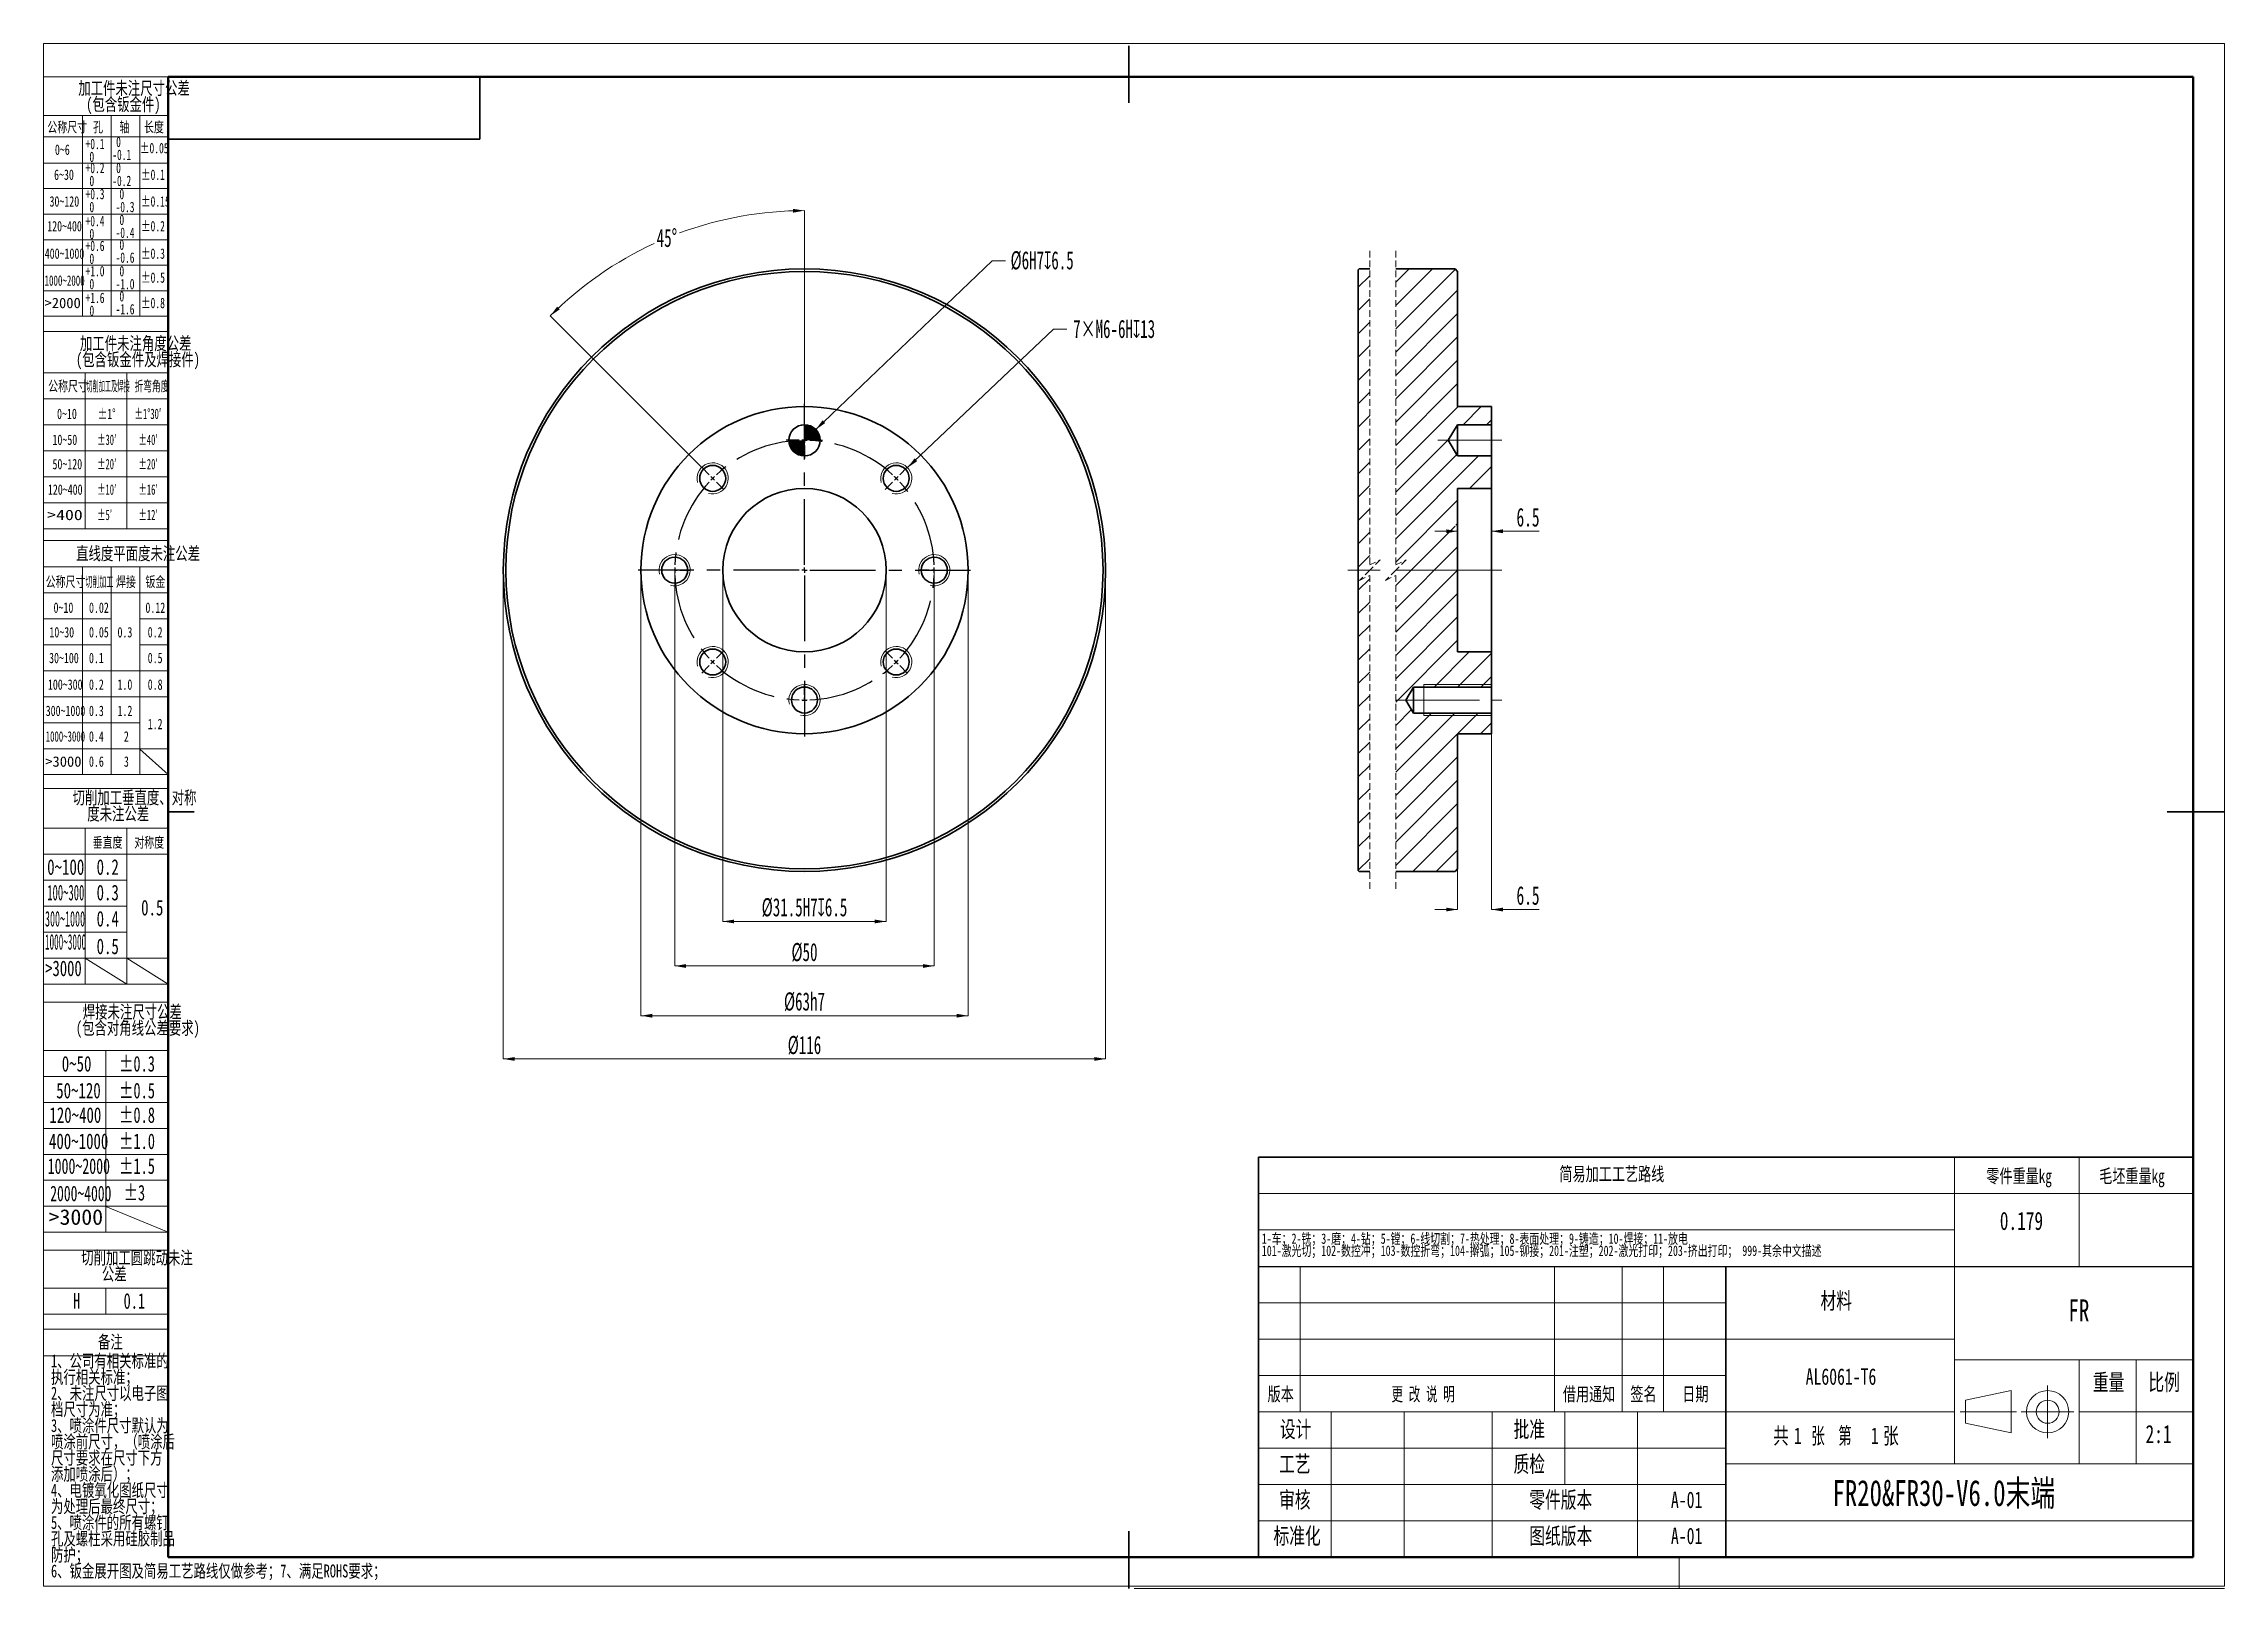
# Model space of a CAD drawing. Header units: millimetres. Extents: x 0 to 420, y 0 to 297.
import ezdxf

# ---------------------------------------------------------------- set-up
doc = ezdxf.new("R2010")
doc.units = ezdxf.units.MM
doc.header["$PDSIZE"] = -1
doc.linetypes.add('CENTERX2', pattern=[20.32, 12.7, -2.54, 2.54, -2.54])
doc.linetypes.add('HIDDEN', pattern=[1.905, 1.27, -0.635])
doc.layers.get('0').update_dxf_attribs({"lineweight": 18})
for name, color, linetype, lineweight in [('中心线层', 6, 'CENTERX2', 25), ('标注层', 150, 'Continuous', 18), ('细线层', 7, 'Continuous', 25)]:
    doc.layers.add(name, color=color, linetype=linetype, lineweight=lineweight)
doc.styles.add('SLDTEXTSTYLE0', font='', dxfattribs={"width": 0.7})
doc.styles.add('SLDTEXTSTYLE1', font='', dxfattribs={"width": 0.614286})
doc.styles.add('SLDTEXTSTYLE10', font='', dxfattribs={"width": 1.253219})
doc.styles.add('SLDTEXTSTYLE11', font='', dxfattribs={"width": 0.477371})
doc.styles.add('SLDTEXTSTYLE12', font='', dxfattribs={"width": 0.618901})
doc.styles.add('SLDTEXTSTYLE13', font='', dxfattribs={"width": 0.499682})
doc.styles.add('SLDTEXTSTYLE14', font='', dxfattribs={"width": 0.472346})
doc.styles.add('SLDTEXTSTYLE15', font='', dxfattribs={"width": 0.431677})
doc.styles.add('SLDTEXTSTYLE16', font='', dxfattribs={"width": 0.689585})
doc.styles.add('SLDTEXTSTYLE17', font='', dxfattribs={"width": 0.653082})
doc.styles.add('SLDTEXTSTYLE18', font='', dxfattribs={"width": 0.641279})
doc.styles.add('SLDTEXTSTYLE19', font='', dxfattribs={"width": 0.605})
doc.styles.add('SLDTEXTSTYLE2', font='', dxfattribs={"width": 0.7})
doc.styles.add('SLDTEXTSTYLE3', font='', dxfattribs={"width": 0.6})
doc.styles.add('SLDTEXTSTYLE4', font='', dxfattribs={"width": 0.67})
doc.styles.add('SLDTEXTSTYLE5', font='', dxfattribs={"width": 0.677991})
doc.styles.add('SLDTEXTSTYLE6', font='', dxfattribs={"width": 0.631687})
doc.styles.add('SLDTEXTSTYLE7', font='', dxfattribs={"width": 1.026693})
doc.styles.add('SLDTEXTSTYLE8', font='', dxfattribs={"width": 0.601124})
doc.styles.add('SLDTEXTSTYLE9', font='', dxfattribs={"width": 0.427578})
doc.styles.get('SLDTEXTSTYLE0').set_extended_font_data('宋体')
doc.styles.get('SLDTEXTSTYLE1').set_extended_font_data('宋体')
doc.styles.get('SLDTEXTSTYLE10').set_extended_font_data('宋体')
doc.styles.get('SLDTEXTSTYLE11').set_extended_font_data('宋体')
doc.styles.get('SLDTEXTSTYLE12').set_extended_font_data('宋体')
doc.styles.get('SLDTEXTSTYLE13').set_extended_font_data('宋体')
doc.styles.get('SLDTEXTSTYLE14').set_extended_font_data('宋体')
doc.styles.get('SLDTEXTSTYLE15').set_extended_font_data('宋体')
doc.styles.get('SLDTEXTSTYLE16').set_extended_font_data('宋体')
doc.styles.get('SLDTEXTSTYLE17').set_extended_font_data('宋体')
doc.styles.get('SLDTEXTSTYLE18').set_extended_font_data('宋体')
doc.styles.get('SLDTEXTSTYLE19').set_extended_font_data('宋体')
doc.styles.get('SLDTEXTSTYLE2').set_extended_font_data('宋体')
doc.styles.get('SLDTEXTSTYLE3').set_extended_font_data('宋体')
doc.styles.get('SLDTEXTSTYLE4').set_extended_font_data('宋体')
doc.styles.get('SLDTEXTSTYLE5').set_extended_font_data('宋体')
doc.styles.get('SLDTEXTSTYLE6').set_extended_font_data('宋体')
doc.styles.get('SLDTEXTSTYLE7').set_extended_font_data('宋体')
doc.styles.get('SLDTEXTSTYLE8').set_extended_font_data('宋体')
doc.styles.get('SLDTEXTSTYLE9').set_extended_font_data('宋体')
doc.dimstyles.new('SLDDIMSTYLE0', dxfattribs={"dimtxt": 3.5, "dimasz": 2.2, "dimexe": 0, "dimexo": 0.0625, "dimgap": 0.875, "dimtad": 1, "dimrnd": 1e-09, "dimzin": 12, "dimdsep": 46, "dimtxsty": 'SLDTEXTSTYLE19', "dimcen": 0.09, "dimdle": 4.4, "dimadec": 0, "dimazin": 3, "dimtfac": 1, "dimtdec": 3, "dimtofl": 0, "dimtmove": 0, "dimatfit": 3, "dimfxl": 1, "dimfrac": 2, "dimtolj": 1, "dimarcsym": 0})
doc.dimstyles.new('SLDDIMSTYLE1', dxfattribs={"dimtxt": 3.5, "dimasz": 2.2, "dimexe": 0, "dimexo": 0.0625, "dimgap": 0.875, "dimtad": 1, "dimrnd": 1e-09, "dimzin": 12, "dimdsep": 46, "dimtxsty": 'SLDTEXTSTYLE19', "dimcen": 0.09, "dimdle": 4.4, "dimadec": 0, "dimazin": 3, "dimtfac": 1, "dimtdec": 3, "dimtmove": 0, "dimatfit": 0, "dimfxl": 1, "dimfrac": 2, "dimtolj": 1, "dimarcsym": 0})
doc.dimstyles.new('SLDDIMSTYLE2', dxfattribs={"dimtxt": 3.5, "dimasz": 2.2, "dimexe": 0, "dimexo": 0.0625, "dimgap": 0.875, "dimtad": 0, "dimtih": 1, "dimtoh": 1, "dimdec": 4, "dimzin": 12, "dimdsep": 46, "dimtxsty": 'SLDTEXTSTYLE19', "dimcen": 0.09, "dimdle": 4.4, "dimazin": 3, "dimtfac": 1, "dimtdec": 3, "dimtofl": 0, "dimtmove": 0, "dimatfit": 3, "dimfxl": 1, "dimfrac": 2, "dimtolj": 1, "dimarcsym": 0})
doc.dimstyles.new('SLDDIMSTYLE3', dxfattribs={"dimtxt": 3.5, "dimasz": 2.2, "dimexe": 0, "dimexo": 0.0625, "dimgap": 0.875, "dimtad": 0, "dimtih": 1, "dimtoh": 1, "dimrnd": 1e-09, "dimzin": 12, "dimdsep": 46, "dimtxsty": 'SLDTEXTSTYLE19', "dimcen": 0, "dimdle": 4.4, "dimadec": 0, "dimazin": 3, "dimtfac": 1, "dimtdec": 3, "dimtofl": 0, "dimtmove": 0, "dimatfit": 3, "dimfxl": 1, "dimfrac": 2, "dimtolj": 1, "dimarcsym": 0})
doc.dimstyles.new('SLDDIMSTYLE4', dxfattribs={"dimtxt": 3.5, "dimasz": 2.2, "dimexe": 0, "dimexo": 0.0625, "dimgap": 0.875, "dimtad": 0, "dimtih": 1, "dimtoh": 1, "dimrnd": 1e-09, "dimzin": 12, "dimdsep": 46, "dimtxsty": 'SLDTEXTSTYLE19', "dimcen": 0, "dimdle": 4.4, "dimadec": 0, "dimazin": 3, "dimtfac": 1, "dimtdec": 3, "dimtofl": 0, "dimtmove": 0, "dimatfit": 3, "dimfxl": 1, "dimfrac": 2, "dimtolj": 1, "dimarcsym": 0})
doc.dimstyles.new('SLDDIMSTYLE5', dxfattribs={"dimtxt": 3.595646, "dimasz": 2.2, "dimexe": 0, "dimexo": 0.0625, "dimgap": 0.898912, "dimtad": 1, "dimrnd": 1e-09, "dimzin": 12, "dimdsep": 46, "dimtxsty": 'SLDTEXTSTYLE19', "dimcen": 0.09, "dimdle": 4.4, "dimadec": 0, "dimazin": 3, "dimtfac": 1, "dimtdec": 3, "dimtofl": 0, "dimtmove": 0, "dimatfit": 3, "dimfxl": 1, "dimfrac": 2, "dimtolj": 1, "dimarcsym": 0})

msp = doc.modelspace()

# ---------------------------------------------------------------- texts
at = {"color": 7, "linetype": 'Continuous', "lineweight": 0, "attachment_point": 2}
for s, insert, char_height, width, style in [('简易加工工艺路线', (302.02496, 81.10448), 2.645833, 41.6977421, 'SLDTEXTSTYLE0'), ('零件重量kg', (380.45515, 80.70671), 2.645833, 26.094716, 'SLDTEXTSTYLE0'), ('毛坯重量kg', (402.1913, 80.70671), 2.645833, 26.094716, 'SLDTEXTSTYLE0'), ('0.179', (380.9111, 72.49687), 3.5, 16.8078212, 'SLDTEXTSTYLE2'), ('材料', (345.25044, 56.95946), 3.175, 12.2423743, 'SLDTEXTSTYLE0'), ('FR', (391.96878, 55.63079), 4.233333, 8.1119181, 'SLDTEXTSTYLE2'), ('AL6061-T6', (346.15994, 42.35679), 3.175, 28.2344413, 'SLDTEXTSTYLE2'), ('版本', (238.25136, 38.71682), 2.645833, 10.1192039, 'SLDTEXTSTYLE0'), ('更 改 说 明', (265.67702, 38.71682), 2.645833, 24.8243782, 'SLDTEXTSTYLE1'), ('借用通知', (297.64113, 38.71682), 2.645833, 20.5695065, 'SLDTEXTSTYLE0'), ('签名', (308.10617, 38.71682), 2.645833, 9.7053305, 'SLDTEXTSTYLE0'), ('日期', (318.10618, 38.71682), 2.645833, 9.1259078, 'SLDTEXTSTYLE0'), ('重量', (397.69595, 41.27078), 3.175, 12.1927095, 'SLDTEXTSTYLE0'), ('比例', (408.39667, 41.27078), 3.175, 11.2490782, 'SLDTEXTSTYLE0'), ('设计', (241.12822, 32.21809), 3.175, 12.0933799, 'SLDTEXTSTYLE0'), ('批准', (286.12823, 32.21809), 3.175, 12.1927095, 'SLDTEXTSTYLE0'), ('2:1', (407.31229, 31.44851), 3.5, 9.4441341, 'SLDTEXTSTYLE2'), ('工艺', (240.96849, 25.52029), 3.175, 11.9940503, 'SLDTEXTSTYLE0'), ('质检', (286.12823, 25.52029), 3.175, 12.1678771, 'SLDTEXTSTYLE0'), ('FR20&FR30-V6.0末端', (365.96049, 20.85214), 5, 99.3296089, 'SLDTEXTSTYLE0'), ('审核', (240.96849, 18.63443), 3.175, 11.7705587, 'SLDTEXTSTYLE0'), ('零件版本', (292.18543, 18.63443), 3.175, 24.8572346, 'SLDTEXTSTYLE0'), ('A-01', (316.42874, 18.63443), 3.175, 12.0188827, 'SLDTEXTSTYLE2'), ('标准化', (241.41265, 11.6837), 3.175, 18.5249721, 'SLDTEXTSTYLE0'), ('图纸版本', (292.18543, 11.6837), 3.175, 24.261257, 'SLDTEXTSTYLE0'), ('A-01', (316.42874, 11.6837), 3.175, 12.0188827, 'SLDTEXTSTYLE2')]:
    msp.add_mtext(s, dxfattribs=dict(at, insert=insert, char_height=char_height, width=width, style=style))
at = {"layer": '标注层', "color": 1}
for s, insert, char_height, width, attachment_point, style in [('公称尺寸', (0.72367, 282.33044), 2, 15.5173184, 1, 'SLDTEXTSTYLE0'), ('孔', (9.50784, 282.33044), 2, 3.6603352, 1, 'SLDTEXTSTYLE0'), ('轴', (14.59894, 282.33044), 2, 3.550838, 1, 'SLDTEXTSTYLE0'), ('长度', (19.32315, 282.33044), 2, 7.6022346, 1, 'SLDTEXTSTYLE0'), ('0~6', (2.17174, 277.98234), 2, 5.6156425, 1, 'SLDTEXTSTYLE2'), ('%%P0.05', (18.53426, 278.28873), 2, 10.787247, 1, 'SLDTEXTSTYLE5'), ('6~30', (2.00848, 273.16273), 2, 7.6178771, 1, 'SLDTEXTSTYLE2'), ('%%P0.1', (18.74834, 273.16273), 2, 8.6964604, 1, 'SLDTEXTSTYLE5'), ('30~120', (1.12932, 268.01911), 2, 11.575419, 1, 'SLDTEXTSTYLE2'), ('%%P0.15', (18.74834, 268.01911), 2, 10.787247, 1, 'SLDTEXTSTYLE5'), ('120~400', (0.69043, 263.25499), 2, 13.3586592, 1, 'SLDTEXTSTYLE2'), ('%%P0.2', (18.74834, 263.25499), 2, 8.8479667, 1, 'SLDTEXTSTYLE5'), ('400~1000', (0.20999, 257.97089), 2, 15.673743, 1, 'SLDTEXTSTYLE2'), ('%%P0.3', (18.74834, 257.97089), 2, 8.8479667, 1, 'SLDTEXTSTYLE5'), ('1000~2000', (0.1711, 252.78244), 2, 15.6686698, 1, 'SLDTEXTSTYLE6'), ('%%P0.5', (18.74834, 253.36199), 2, 8.8479667, 1, 'SLDTEXTSTYLE5'), ('>2000', (0.1711, 248.46911), 2, 13.9951439, 1, 'SLDTEXTSTYLE7'), ('%%P0.8', (18.74834, 248.46911), 2, 8.8631173, 1, 'SLDTEXTSTYLE5'), ('公称尺寸', (0.87287, 232.4656), 2, 15.5173184, 1, 'SLDTEXTSTYLE0'), ('切削加工及焊接', (8.20287, 232.4656), 2, 16.9406729, 1, 'SLDTEXTSTYLE9'), ('折弯角度', (17.49418, 232.4656), 2, 13.3926328, 1, 'SLDTEXTSTYLE8'), ('0~10', (2.58032, 227.12243), 2, 7.6178771, 1, 'SLDTEXTSTYLE2'), ('%%P1%%D', (10.4111, 227.12243), 2, 6.6208244, 1, 'SLDTEXTSTYLE5'), ('%%P1%%D30′', (17.49418, 227.12243), 2, 12.559791, 1, 'SLDTEXTSTYLE8'), ('10~50', (1.70254, 222.13222), 2, 9.3541899, 1, 'SLDTEXTSTYLE2'), ('%%P30′', (10.27916, 222.13222), 2, 7.4015453, 1, 'SLDTEXTSTYLE8'), ('%%P40′', (18.24418, 222.13222), 2, 7.4015453, 1, 'SLDTEXTSTYLE8'), ('50~120', (1.70254, 217.44912), 2, 11.575419, 1, 'SLDTEXTSTYLE2'), ('%%P20′', (10.27916, 217.44912), 2, 7.4015453, 1, 'SLDTEXTSTYLE8'), ('%%P20′', (18.24418, 217.44912), 2, 7.4015453, 1, 'SLDTEXTSTYLE8'), ('120~400', (0.82476, 212.54392), 2, 13.3586592, 1, 'SLDTEXTSTYLE2'), ('%%P10′', (10.27916, 212.54392), 2, 7.4015453, 1, 'SLDTEXTSTYLE8'), ('%%P16′', (18.24556, 212.54392), 2, 7.4015453, 1, 'SLDTEXTSTYLE8'), ('>400', (0.70053, 207.66126), 2, 13.4983597, 1, 'SLDTEXTSTYLE10'), ('%%P5′', (10.27916, 207.66126), 2, 5.6821301, 1, 'SLDTEXTSTYLE8'), ('%%P12′', (18.24556, 207.66126), 2, 7.4015453, 1, 'SLDTEXTSTYLE8'), ('直线度平面度未注公差', (18.19141, 200.48856), 2.5, 49.547486, 2, 'SLDTEXTSTYLE0'), ('公称尺寸', (0.39699, 194.79793), 2, 15.5173184, 1, 'SLDTEXTSTYLE0'), ('切削加工', (8.04995, 194.79793), 2, 10.678181, 1, 'SLDTEXTSTYLE11'), ('焊接', (13.94468, 194.79793), 2, 7.6804469, 1, 'SLDTEXTSTYLE0'), ('钣金', (19.60933, 194.79793), 2, 7.7117318, 1, 'SLDTEXTSTYLE0'), ('0~10', (1.90886, 189.80712), 2, 7.6178771, 1, 'SLDTEXTSTYLE2'), ('0.02', (8.73868, 189.80712), 2, 7.5709497, 1, 'SLDTEXTSTYLE2'), ('0.12', (19.60516, 189.80712), 2, 7.5709497, 1, 'SLDTEXTSTYLE2'), ('10~30', (1.10752, 185.07717), 2, 9.3541899, 1, 'SLDTEXTSTYLE2'), ('0.05', (8.73868, 185.07717), 2, 7.5709497, 1, 'SLDTEXTSTYLE2'), ('0.3', (14.22896, 185.07717), 2, 5.5687151, 1, 'SLDTEXTSTYLE2'), ('0.2', (20.04405, 185.07717), 2, 5.5687151, 1, 'SLDTEXTSTYLE2'), ('30~100', (1.04816, 180.12307), 2, 11.575419, 1, 'SLDTEXTSTYLE2'), ('0.1', (8.72685, 180.12307), 2, 5.4122905, 1, 'SLDTEXTSTYLE2'), ('0.5', (20.04405, 180.12307), 2, 5.5687151, 1, 'SLDTEXTSTYLE2'), ('100~300', (0.82476, 175.00263), 2, 13.3586592, 1, 'SLDTEXTSTYLE2'), ('0.2', (8.72685, 175.00263), 2, 5.5687151, 1, 'SLDTEXTSTYLE2'), ('1.0', (14.22896, 175.00263), 2, 5.3497207, 1, 'SLDTEXTSTYLE2'), ('0.8', (20.04405, 175.00263), 2, 5.5843575, 1, 'SLDTEXTSTYLE2'), ('300~1000', (0.39845, 169.94445), 2, 15.5798883, 1, 'SLDTEXTSTYLE2'), ('0.3', (8.72685, 169.94445), 2, 5.5687151, 1, 'SLDTEXTSTYLE2'), ('1.2', (14.22896, 169.94445), 2, 5.3027933, 1, 'SLDTEXTSTYLE2'), ('1000~3000', (0.39845, 165.01199), 2, 15.3515083, 1, 'SLDTEXTSTYLE12'), ('0.4', (8.72685, 165.01199), 2, 5.6782123, 1, 'SLDTEXTSTYLE2'), ('2', (15.45403, 165.01199), 2, 1.5486034, 1, 'SLDTEXTSTYLE2'), ('1.2', (20.04128, 167.40975), 2, 5.3027933, 1, 'SLDTEXTSTYLE2'), ('>3000', (0.30817, 160.17845), 2, 13.9951439, 1, 'SLDTEXTSTYLE7'), ('0.6', (8.72685, 160.17845), 2, 5.6156425, 1, 'SLDTEXTSTYLE2'), ('3', (15.45403, 160.17845), 2, 1.5173184, 1, 'SLDTEXTSTYLE2'), ('垂直度', (9.44955, 144.6054), 2, 11.6067039, 1, 'SLDTEXTSTYLE0'), ('对称度', (17.46791, 144.6054), 2, 11.6379888, 1, 'SLDTEXTSTYLE0'), ('0~100', (0.68471, 140.36668), 3, 14.4301676, 1, 'SLDTEXTSTYLE2'), ('0.2', (10.19784, 140.36668), 3, 8.3530726, 1, 'SLDTEXTSTYLE2'), ('100~300', (0.69512, 135.45246), 3, 14.3037583, 1, 'SLDTEXTSTYLE13'), ('0.3', (10.19784, 135.45246), 3, 8.3530726, 1, 'SLDTEXTSTYLE2'), ('300~1000', (0.26179, 130.41106), 3, 15.7694917, 1, 'SLDTEXTSTYLE14'), ('0.4', (10.19784, 130.41106), 3, 8.5173184, 1, 'SLDTEXTSTYLE2'), ('0.5', (18.77624, 132.54577), 3, 8.3530726, 1, 'SLDTEXTSTYLE2'), ('1000~3000', (0.25415, 125.96026), 3, 16.0612818, 1, 'SLDTEXTSTYLE15'), ('0.5', (10.19784, 125.09917), 3, 8.3530726, 1, 'SLDTEXTSTYLE2'), ('>3000', (0.29582, 120.86243), 3, 14.099904, 1, 'SLDTEXTSTYLE16'), ('0~50', (3.48814, 102.49152), 3, 11.4268156, 1, 'SLDTEXTSTYLE2'), ('%%P0.3', (14.52141, 102.49152), 3, 13.27195, 1, 'SLDTEXTSTYLE5'), ('50~120', (2.42156, 97.3364), 3, 17.3631285, 1, 'SLDTEXTSTYLE2'), ('%%P0.5', (14.52141, 97.3364), 3, 13.27195, 1, 'SLDTEXTSTYLE5'), ('120~400', (1.10489, 92.61871), 3, 20.0379888, 1, 'SLDTEXTSTYLE2'), ('%%P0.8', (14.52141, 92.61871), 3, 13.2946759, 1, 'SLDTEXTSTYLE5'), ('400~1000', (1.02944, 87.57273), 3, 23.5106145, 1, 'SLDTEXTSTYLE2'), ('%%P1.0', (14.52141, 87.57273), 3, 13.3401278, 1, 'SLDTEXTSTYLE5'), ('1000~2000', (0.78361, 82.78368), 3, 24.2990278, 1, 'SLDTEXTSTYLE17'), ('%%P1.5', (14.52141, 82.78368), 3, 13.27195, 1, 'SLDTEXTSTYLE5'), ('2000~4000', (1.26991, 77.52606), 3, 24.2037941, 1, 'SLDTEXTSTYLE18'), ('%%P3', (15.39372, 77.67113), 3, 7.4541089, 1, 'SLDTEXTSTYLE5'), ('>3000', (0.96486, 72.98391), 3, 20.9927159, 1, 'SLDTEXTSTYLE7'), ('H', (5.66069, 56.82605), 3, 2.7043871, 1, 'SLDTEXTSTYLE5'), ('0.1', (15.39372, 56.82605), 3, 7.8631759, 1, 'SLDTEXTSTYLE5'), ('备注', (12.85829, 48.69005), 2.5, 9.5027933, 2, 'SLDTEXTSTYLE0'), ('6、钣金展开图及简易工艺路线仅做参考；7、满足ROHS要求；', (1.41414, 4.59313), 2.5, 131.2402235, 1, 'SLDTEXTSTYLE0')]:
    msp.add_mtext(s, dxfattribs=dict(at, insert=insert, char_height=char_height, width=width, attachment_point=attachment_point, style=style))

# ---------------------------------------------------------------- blocks, each defined once
blk = doc.blocks.new('SW_NOTE_0')
at = {"color": 0, "linetype": 'Continuous', "lineweight": 0, "attachment_point": 2}
for s, insert, char_height, width, style in [('共', (2.18, 4.09), 3.17, 5.8604, 'SLDTEXTSTYLE0'), ('张  第', (11.91, 4.09), 3.175, 15.6444, 'SLDTEXTSTYLE3'), ('张', (23.35, 4.09), 3.17, 5.6866, 'SLDTEXTSTYLE0'), ('1', (5.42, 4.09), 3.17, 1.8128, 'SLDTEXTSTYLE2'), ('1', (20.24, 4.09), 3.17, 1.8128, 'SLDTEXTSTYLE2')]:
    blk.add_mtext(s, dxfattribs=dict(at, insert=insert, char_height=char_height, width=width, style=style))
blk = doc.blocks.new('SW_NOTE_1')
at = {"color": 0, "linetype": 'Continuous', "lineweight": 0, "char_height": 2, "attachment_point": 1, "style": 'SLDTEXTSTYLE0'}
for s, insert, width in [('1-车；2-铣；3-磨；4-钻；5-镗；6-线切割；7-热处理；8-表面处理；9-铸造；10-焊接；11-放电', (0, 2.58), 171.5039), ('101-激光切；102-数控冲；103-数控折弯；104-擀弧；105-铆接；201-注塑；202-激光打印；203-挤出打印； 999-其余中文描述', (0, 0.25), 225.6425)]:
    blk.add_mtext(s, dxfattribs=dict(at, insert=insert, width=width))
blk = doc.blocks.new('SW_NOTE_2')
at = {"layer": '标注层', "color": 0, "char_height": 2.5, "attachment_point": 2, "style": 'SLDTEXTSTYLE0'}
for s, insert, width in [('加工件未注尺寸公差', (15.47, 3.22), 44.581), ('(包含钣金件)', (13.41, 0.11), 27.8631)]:
    blk.add_mtext(s, dxfattribs=dict(at, insert=insert, width=width))
blk = doc.blocks.new('SW_NOTE_3')
at = {"layer": '标注层', "color": 0, "char_height": 2, "attachment_point": 1, "style": 'SLDTEXTSTYLE4'}
for s, insert, width in [('-0.1', (0, 0.09), 7.1567), ('0', (0.75, 2.58), 1.5421)]:
    blk.add_mtext(s, dxfattribs=dict(at, insert=insert, width=width))
blk = doc.blocks.new('SW_NOTE_4')
at = {"layer": '标注层', "color": 0, "char_height": 2, "attachment_point": 1, "style": 'SLDTEXTSTYLE4'}
for s, insert, width in [('+0.1', (0, 2.58), 7.1117), ('0', (0.75, 0.09), 1.5421)]:
    blk.add_mtext(s, dxfattribs=dict(at, insert=insert, width=width))
blk = doc.blocks.new('SW_NOTE_5')
at = {"layer": '标注层', "color": 0, "char_height": 2, "attachment_point": 1, "style": 'SLDTEXTSTYLE4'}
for s, insert, width in [('+0.2', (0, 2.58), 7.2615), ('0', (0.75, 0.09), 1.5421)]:
    blk.add_mtext(s, dxfattribs=dict(at, insert=insert, width=width))
blk = doc.blocks.new('SW_NOTE_6')
at = {"layer": '标注层', "color": 0, "char_height": 2, "attachment_point": 1, "style": 'SLDTEXTSTYLE4'}
for s, insert, width in [('+0.3', (0, 2.58), 7.2615), ('0', (0.75, 0.09), 1.5421)]:
    blk.add_mtext(s, dxfattribs=dict(at, insert=insert, width=width))
blk = doc.blocks.new('SW_NOTE_7')
at = {"layer": '标注层', "color": 0, "char_height": 2, "attachment_point": 1, "style": 'SLDTEXTSTYLE4'}
for s, insert, width in [('+0.4', (0, 2.58), 7.3663), ('0', (0.75, 0.09), 1.5421)]:
    blk.add_mtext(s, dxfattribs=dict(at, insert=insert, width=width))
blk = doc.blocks.new('SW_NOTE_8')
at = {"layer": '标注层', "color": 0, "char_height": 2, "attachment_point": 1, "style": 'SLDTEXTSTYLE4'}
for s, insert, width in [('-0.2', (0, 0.09), 7.3064), ('0', (0.75, 2.58), 1.5421)]:
    blk.add_mtext(s, dxfattribs=dict(at, insert=insert, width=width))
blk = doc.blocks.new('SW_NOTE_9')
at = {"layer": '标注层', "color": 0, "char_height": 2, "attachment_point": 1, "style": 'SLDTEXTSTYLE4'}
for s, insert, width in [('-0.3', (0, 0.09), 7.3064), ('0', (0.75, 2.58), 1.5421)]:
    blk.add_mtext(s, dxfattribs=dict(at, insert=insert, width=width))
blk = doc.blocks.new('SW_NOTE_10')
at = {"layer": '标注层', "color": 0, "char_height": 2, "attachment_point": 1, "style": 'SLDTEXTSTYLE4'}
for s, insert, width in [('-0.4', (0, 0.09), 7.4112), ('0', (0.75, 2.58), 1.5421)]:
    blk.add_mtext(s, dxfattribs=dict(at, insert=insert, width=width))
blk = doc.blocks.new('SW_NOTE_11')
at = {"layer": '标注层', "color": 0, "char_height": 2, "attachment_point": 1, "style": 'SLDTEXTSTYLE4'}
for s, insert, width in [('+0.6', (0, 2.58), 7.3064), ('0', (0.75, 0.09), 1.5421)]:
    blk.add_mtext(s, dxfattribs=dict(at, insert=insert, width=width))
blk = doc.blocks.new('SW_NOTE_12')
at = {"layer": '标注层', "color": 0, "char_height": 2, "attachment_point": 1, "style": 'SLDTEXTSTYLE4'}
for s, insert, width in [('-0.6', (0, 0.09), 7.3513), ('0', (0.75, 2.58), 1.5421)]:
    blk.add_mtext(s, dxfattribs=dict(at, insert=insert, width=width))
blk = doc.blocks.new('SW_NOTE_13')
at = {"layer": '标注层', "color": 0, "char_height": 2, "attachment_point": 1, "style": 'SLDTEXTSTYLE4'}
for s, insert, width in [('+1.0', (0, 2.58), 7.3064), ('0', (0.75, 0.09), 1.5421)]:
    blk.add_mtext(s, dxfattribs=dict(at, insert=insert, width=width))
blk = doc.blocks.new('SW_NOTE_14')
at = {"layer": '标注层', "color": 0, "char_height": 2, "attachment_point": 1, "style": 'SLDTEXTSTYLE4'}
for s, insert, width in [('-1.0', (0, 0.09), 7.3513), ('0', (0.75, 2.58), 1.5421)]:
    blk.add_mtext(s, dxfattribs=dict(at, insert=insert, width=width))
blk = doc.blocks.new('SW_NOTE_15')
at = {"layer": '标注层', "color": 0, "char_height": 2, "attachment_point": 1, "style": 'SLDTEXTSTYLE4'}
for s, insert, width in [('+1.6', (0, 2.58), 7.3064), ('0', (0.75, 0.09), 1.5421)]:
    blk.add_mtext(s, dxfattribs=dict(at, insert=insert, width=width))
blk = doc.blocks.new('SW_NOTE_16')
at = {"layer": '标注层', "color": 0, "char_height": 2, "attachment_point": 1, "style": 'SLDTEXTSTYLE4'}
for s, insert, width in [('-1.6', (0, 0.09), 7.3513), ('0', (0.75, 2.58), 1.5421)]:
    blk.add_mtext(s, dxfattribs=dict(at, insert=insert, width=width))
blk = doc.blocks.new('SW_NOTE_17')
at = {"layer": '标注层', "color": 0, "char_height": 2.5, "attachment_point": 2, "style": 'SLDTEXTSTYLE0'}
for s, insert, width in [('(包含钣金件及焊接件)', (15.91, 0.11), 47.8855), ('加工件未注角度公差', (15.47, 3.22), 44.581)]:
    blk.add_mtext(s, dxfattribs=dict(at, insert=insert, width=width))
blk = doc.blocks.new('SW_NOTE_18')
at = {"layer": '标注层', "color": 0, "char_height": 2.5, "attachment_point": 2, "style": 'SLDTEXTSTYLE0'}
for s, insert, width in [('切削加工垂直度、对称', (17.19, 3.22), 49.6257), ('度未注公差', (14.06, 0.11), 24.5782)]:
    blk.add_mtext(s, dxfattribs=dict(at, insert=insert, width=width))
blk = doc.blocks.new('SW_NOTE_19')
at = {"layer": '标注层', "color": 0, "char_height": 2.5, "attachment_point": 2, "style": 'SLDTEXTSTYLE0'}
for s, insert, width in [('(包含对角线公差要求)', (14.82, 0.11), 47.8855), ('焊接未注尺寸公差', (13.75, 3.22), 39.5559)]:
    blk.add_mtext(s, dxfattribs=dict(at, insert=insert, width=width))
blk = doc.blocks.new('SW_NOTE_20')
at = {"layer": '标注层', "color": 0, "char_height": 2.5, "attachment_point": 2, "style": 'SLDTEXTSTYLE0'}
for s, insert, width in [('切削加工圆跳动未注', (15.47, 3.22), 44.6201), ('公差', (11.09, 0.11), 9.3855)]:
    blk.add_mtext(s, dxfattribs=dict(at, insert=insert, width=width))
blk = doc.blocks.new('SW_NOTE_21')
at = {"layer": '标注层', "color": 0, "char_height": 2.5, "attachment_point": 1, "style": 'SLDTEXTSTYLE0'}
for s, insert, width in [('执行相关标准；', (0, 0.11), 31.1676), ('1、公司有相关标准的', (0, 3.22), 46.595), ('2、未注尺寸以电子图', (0, -3), 46.8687), ('档尺寸为准；', (0, -6.11), 26.1425), ('3、喷涂件尺寸默认为', (0, -9.22), 47.0056), ('喷涂前尺寸，（喷涂后', (0, -12.33), 49.2933), ('尺寸要求在尺寸下方', (0, -15.44), 44.6788), ('添加喷涂后）；', (0, -18.56), 31.1285), ('4、电镀氧化图纸尺寸', (0, -21.67), 47.1034), ('为处理后最终尺寸；', (0, -24.78), 41.1201), ('5、喷涂件的所有螺钉', (0, -27.89), 47.0447), ('孔及螺柱采用硅胶制品', (0, -31), 49.3324), ('防护；', (0, -34.11), 10.8324)]:
    blk.add_mtext(s, dxfattribs=dict(at, insert=insert, width=width))
blk = doc.blocks.new('*X26')
at = {"layer": '标注层', "linetype": 'Continuous'}
for points in [[(121.53, 119.82), (123.73, 120.18), (123.73, 119.45)], [(171.53, 119.82), (169.33, 120.18), (169.33, 119.45)]]:
    blk.add_hatch(color=0, dxfattribs=at).paths.add_polyline_path(points, flags=0)
at = {"layer": '标注层', "color": 0, "linetype": 'Continuous'}
for p, q in [((121.53, 195.96), (121.53, 119.82)), ((171.53, 195.96), (171.53, 119.82)), ((121.53, 119.82), (171.53, 119.82))]:
    blk.add_line(p, q, dxfattribs=at)
at = {"layer": '标注层', "color": 0, "insert": (146.53, 122.42), "char_height": 3.5, "width": 9.4637, "attachment_point": 5, "style": 'SLDTEXTSTYLE19'}
blk.add_mtext('%%C50', dxfattribs=at)
blk = doc.blocks.new('*X27')
at = {"layer": '标注层', "linetype": 'Continuous'}
for points in [[(115.03, 110.24), (117.23, 110.61), (117.23, 109.87)], [(178.03, 110.24), (175.83, 110.61), (175.83, 109.87)]]:
    blk.add_hatch(color=0, dxfattribs=at).paths.add_polyline_path(points, flags=0)
at = {"layer": '标注层', "color": 0, "linetype": 'Continuous'}
for p, q in [((115.03, 195.96), (115.03, 110.24)), ((178.03, 195.96), (178.03, 110.24)), ((115.03, 110.24), (178.03, 110.24))]:
    blk.add_line(p, q, dxfattribs=at)
at = {"layer": '标注层', "color": 0, "insert": (146.53, 112.91), "char_height": 3.5, "width": 15.4731, "attachment_point": 5, "style": 'SLDTEXTSTYLE19'}
blk.add_mtext('%%C63h7', dxfattribs=at)
blk = doc.blocks.new('*X28')
at = {"layer": '标注层', "linetype": 'Continuous'}
for points in [[(130.78, 128.39), (132.98, 128.75), (132.98, 128.02)], [(162.28, 128.39), (160.08, 128.75), (160.08, 128.02)]]:
    blk.add_hatch(color=0, dxfattribs=at).paths.add_polyline_path(points, flags=0)
at = {"layer": '标注层', "color": 0, "linetype": 'Continuous'}
for p, q in [((130.78, 195.96), (130.78, 128.39)), ((162.28, 195.96), (162.28, 128.39)), ((130.78, 128.39), (162.28, 128.39))]:
    blk.add_line(p, q, dxfattribs=at)
at = {"layer": '标注层', "color": 0, "insert": (146.53, 131.05), "char_height": 3.5, "width": 35.6666, "attachment_point": 5, "style": 'SLDTEXTSTYLE19'}
blk.add_mtext('%%C31.5H7{\\fgdt|b0|i0|c134|p2;x}6.5', dxfattribs=at)
blk = doc.blocks.new('*X29')
at = {"layer": '标注层', "linetype": 'Continuous'}
for points in [[(146.53, 265.25), (144.34, 264.85), (144.32, 265.59)], [(97.58, 244.98), (99.41, 246.24), (98.91, 246.78)]]:
    blk.add_hatch(color=0, dxfattribs=at).paths.add_polyline_path(points, flags=0)
at = {"layer": '标注层', "color": 0, "linetype": 'Continuous'}
for p, q in [((146.53, 228.08), (146.53, 265.25)), ((126.69, 215.87), (97.58, 244.98))]:
    blk.add_line(p, q, dxfattribs=at)
for start, end in [(90, 110.3233), (114.7115, 135)]:
    blk.add_arc((146.53, 196.02), 69.23, start, end, dxfattribs=at)
at = {"layer": '标注层', "color": 0, "insert": (120.04, 259.98), "char_height": 3.5, "width": 8.0441, "attachment_point": 5, "style": 'SLDTEXTSTYLE19'}
blk.add_mtext('45%%D', dxfattribs=at)
blk = doc.blocks.new('*X30')
at = {"layer": '标注层', "linetype": 'Continuous'}
blk.add_hatch(color=0, dxfattribs=at).paths.add_polyline_path([(166.39, 215.76), (168.23, 217.01), (167.73, 217.54)], flags=0)
at = {"layer": '标注层', "color": 0, "linetype": 'Continuous'}
for q in [(166.39, 215.76), (197.08, 242.45)]:
    blk.add_line((194.52, 242.45), q, dxfattribs=at)
at = {"layer": '标注层', "color": 0, "insert": (206.17, 242.45), "char_height": 3.5, "width": 34.602, "attachment_point": 5, "style": 'SLDTEXTSTYLE19'}
blk.add_mtext('7×M6-6H{\\fgdt|b0|i0|c134|p2;x}13', dxfattribs=at)
blk = doc.blocks.new('*X31')
at = {"layer": '标注层', "linetype": 'Continuous'}
for points in [[(88.53, 101.92), (90.73, 102.29), (90.73, 101.55)], [(204.53, 101.92), (202.33, 102.29), (202.33, 101.55)]]:
    blk.add_hatch(color=0, dxfattribs=at).paths.add_polyline_path(points, flags=0)
at = {"layer": '标注层', "color": 0, "linetype": 'Continuous'}
for p, q in [((88.53, 195.96), (88.53, 101.92)), ((204.53, 195.96), (204.53, 101.92)), ((88.53, 101.92), (204.53, 101.92))]:
    blk.add_line(p, q, dxfattribs=at)
at = {"layer": '标注层', "color": 0, "insert": (146.53, 104.53), "char_height": 3.5, "width": 12.4921, "attachment_point": 5, "style": 'SLDTEXTSTYLE19'}
blk.add_mtext('%%C116', dxfattribs=at)
blk = doc.blocks.new('*X32')
at = {"layer": '标注层', "linetype": 'Continuous'}
blk.add_hatch(color=0, dxfattribs=at).paths.add_polyline_path([(148.7, 223.1), (150.54, 224.35), (150.03, 224.88)], flags=0)
at = {"layer": '标注层', "color": 0, "linetype": 'Continuous'}
for q in [(148.7, 223.1), (185.22, 255.61)]:
    blk.add_line((182.66, 255.61), q, dxfattribs=at)
at = {"layer": '标注层', "color": 0, "insert": (192.3, 255.61), "char_height": 3.5, "width": 26.5815, "attachment_point": 5, "style": 'SLDTEXTSTYLE19'}
blk.add_mtext('%%C6H7{\\fgdt|b0|i0|c134|p2;x}6.5', dxfattribs=at)
blk = doc.blocks.new('SW_CENTERMARKSYMBOL_0')
at = {"layer": '中心线层', "color": 0}
for p, q in [((0, 1), (0, 32)), ((-1, 0), (-32, 0)), ((0, 0), (-0.5, 0)), ((0, 0), (0, 0.5)), ((0, 0), (0, -0.5)), ((0, 0), (0.5, 0)), ((1, 0), (32, 0)), ((0, -1), (0, -32))]:
    blk.add_line(p, q, dxfattribs=at)
blk = doc.blocks.new('SW_CENTERMARKSYMBOL_1')
at = {"layer": '中心线层', "color": 0}
for p, q in [((0, 1), (0, 3.5)), ((0, 0), (0, 0.5)), ((0, 0), (0, -0.5)), ((0, -1), (0, -3.5)), ((-18.38, -6.62), (-19.8, -5.2)), ((-17.68, -7.32), (-18.03, -6.97)), ((-17.68, -7.32), (-17.32, -7.68)), ((-16.97, -8.03), (-15.56, -9.44)), ((16.97, -8.03), (15.56, -9.44)), ((17.68, -7.32), (17.32, -7.68)), ((17.68, -7.32), (18.03, -6.97)), ((18.38, -6.62), (19.8, -5.2)), ((-26, -25), (-28, -25)), ((-25, -25), (-25.5, -25)), ((-25, -25), (-24.5, -25)), ((-24, -25), (-22, -25)), ((24, -25), (22, -25)), ((25, -25), (24.5, -25)), ((25, -25), (25.5, -25)), ((26, -25), (28, -25)), ((-16.97, -41.97), (-15.56, -40.56)), ((16.97, -41.97), (15.56, -40.56)), ((-18.38, -43.38), (-19.8, -44.8)), ((-17.68, -42.68), (-18.03, -43.03)), ((-17.68, -42.68), (-17.32, -42.32)), ((17.68, -42.68), (17.32, -42.32)), ((17.68, -42.68), (18.03, -43.03)), ((18.38, -43.38), (19.8, -44.8)), ((0, -49), (0, -47)), ((0, -50), (0, -49.5)), ((0, -50), (0, -50.5)), ((0, -51), (0, -53))]:
    blk.add_line(p, q, dxfattribs=at)
for start, end in [(90, 91.1459), (88.8541, 90), (92.2918, 132.7082), (47.2918, 87.7082), (137.2918, 177.7082), (135, 136.1459), (133.8541, 135), (45, 46.1459), (43.8541, 45), (2.2918, 42.7082), (178.8541, 180), (180, 181.1459), (0, 1.1459), (358.8541, 360), (182.2918, 222.7082), (317.2918, 357.7082), (223.8541, 225), (225, 226.1459), (227.2918, 267.7082), (272.2918, 312.7082), (313.8541, 315), (315, 316.1459), (268.8541, 270), (270, 271.1459)]:
    blk.add_arc((0, -25), 25, start, end, dxfattribs=at)
blk = doc.blocks.new('SW_CENTERMARKSYMBOL_2')
at = {"layer": '中心线层', "color": 0}
for p, q in [((-1, 0), (-3.5, 0)), ((0, 0), (-0.5, 0)), ((0, 1), (0, 3.5)), ((0, 0), (0, 0.5)), ((0, 0), (0, -0.5)), ((0, 0), (0.5, 0)), ((1, 0), (3.5, 0)), ((0, -1), (0, -3.5))]:
    blk.add_line(p, q, dxfattribs=at)
blk = doc.blocks.new('SW_DOWELSYMBOL_0')
at = {"linetype": 'Continuous', "lineweight": 0}
h = blk.add_hatch(color=0, dxfattribs=at)
edge = h.paths.add_edge_path(flags=0)
edge.add_arc((0, 0), 3, 180, 270)
edge.add_line((0, -3), (0, 0))
edge.add_line((0, 0), (-3, 0))
h = blk.add_hatch(color=0, dxfattribs=at)
edge = h.paths.add_edge_path(flags=0)
edge.add_arc((0, 0), 3, 0, 90)
edge.add_line((0, 3), (0, 0))
edge.add_line((0, 0), (3, 0))
at = {"color": 0, "linetype": 'Continuous', "lineweight": 0}
blk.add_circle((0, 0), 3, dxfattribs=at)
blk = doc.blocks.new('*X37')
at = {"layer": '标注层', "linetype": 'Continuous'}
for points in [[(272.33, 203.51), (270.13, 203.88), (270.13, 203.14)], [(278.83, 203.51), (281.03, 203.88), (281.03, 203.14)]]:
    blk.add_hatch(color=0, dxfattribs=at).paths.add_polyline_path(points, flags=0)
at = {"layer": '标注层', "color": 0, "linetype": 'Continuous'}
for p, q in [((272.33, 211.71), (272.33, 203.51)), ((278.83, 211.71), (278.83, 203.51)), ((267.93, 203.51), (272.33, 203.51)), ((278.83, 203.51), (288.04, 203.51))]:
    blk.add_line(p, q, dxfattribs=at)
at = {"layer": '标注层', "color": 0, "insert": (285.88, 206.19), "char_height": 3.596, "width": 8.6529, "attachment_point": 5, "style": 'SLDTEXTSTYLE19'}
blk.add_mtext('6.5', dxfattribs=at)
blk = doc.blocks.new('*X38')
at = {"layer": '标注层', "linetype": 'Continuous'}
for points in [[(272.33, 130.69), (270.13, 131.05), (270.13, 130.32)], [(278.83, 130.69), (281.03, 131.05), (281.03, 130.32)]]:
    blk.add_hatch(color=0, dxfattribs=at).paths.add_polyline_path(points, flags=0)
at = {"layer": '标注层', "color": 0, "linetype": 'Continuous'}
for p, q in [((278.83, 173.46), (278.83, 130.69)), ((272.33, 138.46), (272.33, 130.69)), ((267.93, 130.69), (272.33, 130.69)), ((278.83, 130.69), (288.04, 130.69))]:
    blk.add_line(p, q, dxfattribs=at)
at = {"layer": '标注层', "color": 0, "insert": (285.88, 133.36), "char_height": 3.596, "width": 8.6529, "attachment_point": 5, "style": 'SLDTEXTSTYLE19'}
blk.add_mtext('6.5', dxfattribs=at)
blk = doc.blocks.new('SW_HATCH_0')
at = {"color": 0, "linetype": 'Continuous', "lineweight": 18}
for p, q in [((0, 0), (-2.57, -2.57)), ((4.49, 0), (-2.57, -7.06)), ((-7.57, -1.3), (-9.78, -3.51)), ((8.92, -0.06), (-2.57, -11.55)), ((9.35, -4.12), (-2.57, -16.04)), ((-7.57, -5.79), (-9.78, -8)), ((-7.57, -10.28), (-9.78, -12.49)), ((9.35, -8.61), (-2.57, -20.53)), ((-7.57, -14.77), (-9.78, -16.98)), ((9.35, -13.1), (-2.57, -25.02)), ((-7.57, -19.26), (-9.78, -21.47)), ((9.35, -17.59), (-2.57, -29.51)), ((-7.57, -23.75), (-9.78, -25.96)), ((9.35, -22.08), (-2.57, -34)), ((-7.57, -28.24), (-9.78, -30.45)), ((9.42, -26.5), (-2.57, -38.5)), ((13.91, -26.5), (10.41, -30)), ((15.85, -29.05), (14.9, -30)), ((-7.57, -32.73), (-9.78, -34.94)), ((7.76, -32.65), (-2.57, -42.99)), ((-7.57, -37.22), (-9.78, -39.43)), ((9.18, -35.72), (-2.57, -47.48)), ((13.39, -36), (-2.57, -51.97)), ((-7.57, -41.71), (-9.78, -43.92)), ((15.85, -38.03), (11.63, -42.25)), ((-7.57, -46.2), (-9.78, -48.41)), ((9.35, -44.53), (-2.57, -56.46)), ((8.85, -49.52), (-2.57, -60.95)), ((9.35, -49.02), (9.01, -49.36)), ((-7.57, -50.69), (-9.78, -52.9)), ((9.35, -53.51), (-2.57, -65.44)), ((-7.57, -55.18), (-9.78, -57.39)), ((9.35, -58), (-2.57, -69.93)), ((-7.57, -59.67), (-9.78, -61.88)), ((9.35, -62.49), (-2.57, -74.42)), ((-7.57, -64.16), (-9.78, -66.37)), ((9.35, -66.98), (-2.57, -78.91)), ((-7.57, -68.65), (-9.78, -70.86)), ((-7.57, -73.14), (-9.78, -75.35)), ((9.35, -71.47), (-2.57, -83.4)), ((11.56, -73.75), (4.81, -80.5)), ((15.85, -73.95), (9.3, -80.5)), ((-7.57, -77.63), (-9.78, -79.84)), ((15.85, -78.44), (13.79, -80.5)), ((-7.57, -82.12), (-9.78, -84.33)), ((-7.57, -86.61), (-9.78, -88.82)), ((0.46, -84.85), (-2.57, -87.89)), ((4.3, -85.5), (-2.57, -92.38)), ((8.79, -85.5), (-2.57, -96.87)), ((13.28, -85.5), (-2.57, -101.36)), ((15.85, -87.42), (13.77, -89.5)), ((-7.57, -91.1), (-9.78, -93.31)), ((-7.57, -95.59), (-9.78, -97.8)), ((9.35, -93.92), (-2.57, -105.85)), ((-7.57, -100.08), (-9.78, -102.29)), ((9.35, -98.41), (-2.57, -110.34)), ((-7.57, -104.57), (-9.78, -106.78)), ((9.35, -102.9), (-2.57, -114.83)), ((-7.57, -109.06), (-9.78, -111.27)), ((9.35, -107.39), (0.74, -116)), ((9.35, -111.88), (5.23, -116)), ((-7.57, -113.55), (-9.78, -115.76))]:
    blk.add_line(p, q, dxfattribs=at)

# ---------------------------------------------------------------- dimensions: what is measured, and where the dimension line sits
at = {"layer": '标注层', "color": 0}
dim = msp.add_angular_dim_2l(base=(120.03748, 259.98488), line1=((126.73276, 215.82105), (130.9754, 211.57841)), line2=((146.53175, 228.02206), (146.53175, 164.02206)), dimstyle='SLDDIMSTYLE2', override={"dimtad": 0, "dimtih": 1, "dimtoh": 1, "dimsah": 1, "dimtdec": 2, "dimtzin": 12}, dxfattribs=at)
dim.commit()
dim.dimension.update_dxf_attribs({"geometry": '*X29', "text_midpoint": (120.03748, 259.98488), "dimtype": 162})
for p1, p2, text, dimstyle, picture, middle in [((144.36473, 218.94744), (148.69876, 223.09668), '<>H7{\\fgdt|b0|i0|c134|p2;x}6.5', 'SLDDIMSTYLE4', '*X32', (182.66151, 255.61141)), ((162.03254, 211.63546), (166.38629, 215.76399), '7×M6-6H{\\fgdt|b0|i0|c134|p2;x}13', 'SLDDIMSTYLE3', '*X30', (194.52393, 242.44608))]:
    dim = msp.add_diameter_dim_2p(p1=p1, p2=p2, text=text, dimstyle=dimstyle, override={"dimpost": '%%C<>', "dimsah": 1, "dimtzin": 12}, dxfattribs=at)
    dim.commit()
    dim.dimension.update_dxf_attribs({"geometry": picture, "text_midpoint": middle, "dimtype": 163})
for base, p1, p2, picture, middle in [((278.82802, 203.50883), (272.32802, 211.77206), (278.82802, 211.77206), '*X37', (285.88149, 206.18548)), ((278.82802, 130.68733), (272.32802, 138.52206), (278.82802, 173.52206), '*X38', (285.88149, 133.36398))]:
    dim = msp.add_linear_dim(base=base, p1=p1, p2=p2, dimstyle='SLDDIMSTYLE5', override={"dimsah": 1, "dimtzin": 12}, dxfattribs=at)
    dim.commit()
    dim.dimension.update_dxf_attribs({"geometry": picture, "text_midpoint": middle, "dimtype": 160})
for base, p1, p2, text, dimstyle, picture, middle in [((204.53175, 101.91885), (88.53175, 196.02206), (204.53175, 196.02206), '%%C<>', 'SLDDIMSTYLE0', '*X31', (146.53175, 104.53407)), ((178.03175, 110.2414), (115.03175, 196.02206), (178.03175, 196.02206), '%%C<>h7', 'SLDDIMSTYLE0', '*X27', (146.53175, 112.90551)), ((171.53175, 119.81822), (121.53175, 196.02206), (171.53175, 196.02206), '%%C<>', 'SLDDIMSTYLE0', '*X26', (146.53175, 122.42367)), ((162.28175, 128.38813), (130.78175, 196.02206), (162.28175, 196.02206), '%%C<>H7{\\fgdt|b0|i0|c134|p2;x}6.5', 'SLDDIMSTYLE1', '*X28', (146.53175, 131.04958))]:
    dim = msp.add_linear_dim(base=base, p1=p1, p2=p2, text=text, dimstyle=dimstyle, override={"dimsah": 1, "dimtzin": 12}, dxfattribs=at)
    dim.commit()
    dim.dimension.update_dxf_attribs({"geometry": picture, "text_midpoint": middle, "dimtype": 160})

# ---------------------------------------------------------------- linework, layer by layer
at = {"color": 7, "linetype": 'Continuous', "lineweight": 18}
for p, q in [((-0.00051, 297.39658), (419.99299, 297.39658)), ((-0.00051, 297.39658), (-0.00051, 0.39658)), ((419.99299, 297.39658), (419.99299, 0.39658)), ((367.99593, 75.98945), (367.99593, 82.98945)), ((391.99593, 75.98945), (391.99593, 82.98945)), ((233.99593, 75.98945), (413.99593, 75.98945)), ((367.99593, 61.98945), (367.99593, 75.98945)), ((391.99593, 61.98945), (391.99593, 75.98945)), ((367.99593, 68.98945), (233.99593, 68.98945)), ((241.99593, 33.98945), (241.99593, 61.98945)), ((290.99593, 33.98945), (290.99593, 61.98945)), ((303.99593, 33.98945), (303.99593, 61.98945)), ((311.99593, 33.98945), (311.99593, 61.98945)), ((367.99593, 61.98945), (367.99593, 23.98945)), ((323.99593, 54.98945), (233.99593, 54.98945)), ((323.99593, 47.98945), (233.99593, 47.98945)), ((323.99593, 47.98945), (367.99593, 47.98945)), ((413.99593, 43.98945), (367.99593, 43.98945)), ((391.99593, 43.98945), (391.99593, 23.98945)), ((402.99593, 43.98945), (402.99593, 23.98945)), ((323.99593, 40.98945), (233.99593, 40.98945)), ((370.11999, 36.19823), (378.95074, 38.05397)), ((378.95074, 38.05397), (378.95074, 29.92492)), ((367.99593, 33.98945), (233.99593, 33.98945)), ((247.99593, 5.98945), (247.99593, 33.98945)), ((261.99593, 5.98945), (261.99593, 33.98945)), ((278.99593, 5.98945), (278.99593, 33.98945)), ((292.99593, 19.98945), (292.99593, 33.98945)), ((306.99593, 5.98945), (306.99593, 33.98945)), ((370.11999, 36.19823), (370.11999, 31.78067)), ((391.99593, 33.98945), (413.99593, 33.98945)), ((370.11999, 31.78067), (378.95074, 29.92492)), ((323.99593, 26.98945), (233.99593, 26.98945)), ((367.99593, 23.98945), (323.99593, 23.98945)), ((413.99593, 23.98945), (367.99593, 23.98945)), ((323.99593, 19.98945), (233.99593, 19.98945)), ((323.99593, 12.98945), (233.99593, 12.98945)), ((314.99593, 5.98945), (314.99593, -0.01055)), ((-0.00051, 0.39658), (419.99299, 0.39658)), ((209.99593, -0.01055), (419.99593, -0.01055))]:
    msp.add_line(p, q, dxfattribs=at)
at = {"color": 7, "linetype": 'Continuous', "lineweight": 35}
for p, q in [((208.99593, 285.98945), (208.99593, 296.98945)), ((83.99593, 278.98945), (83.99593, 290.98945)), ((23.99593, 278.98945), (83.99593, 278.98945)), ((28.99593, 149.48945), (23.99593, 149.48945)), ((408.99593, 149.48945), (419.99593, 149.48945)), ((233.99593, 61.98945), (233.99593, 82.98945)), ((233.99593, 82.98945), (413.99593, 82.98945)), ((233.99593, 61.98945), (233.99593, 5.98945)), ((323.99593, 61.98945), (323.99593, 5.98945)), ((413.99593, 61.98945), (413.99593, 5.98945)), ((208.99593, 10.98945), (208.99593, -0.01055)), ((413.99593, 5.98945), (233.99593, 5.98945))]:
    msp.add_line(p, q, dxfattribs=at)
at = {"color": 1, "linetype": 'Continuous', "lineweight": 18}
for p, q in [((23.99593, 290.98945), (-0.00051, 290.98945)), ((-0.00051, 290.98945), (-0.00051, 0.39658)), ((7.49311, 283.57314), (-0.00051, 283.57314)), ((7.49311, 283.57314), (7.49311, 279.57314)), ((7.49311, 283.57314), (12.99405, 283.57314)), ((12.99405, 283.57314), (12.99405, 244.89972)), ((18.49499, 283.57314), (12.99405, 283.57314)), ((18.49499, 283.57314), (18.49499, 244.89972)), ((18.49499, 283.57314), (23.99593, 283.57314)), ((-0.00407, 279.44918), (23.99593, 279.44918)), ((7.49311, 279.95448), (7.49311, 244.89972)), ((-0.00407, 274.40043), (23.99593, 274.40043)), ((-0.00407, 269.48364), (23.99593, 269.48364)), ((-0.00407, 264.56686), (23.99593, 264.56686)), ((-0.00407, 259.65007), (23.99593, 259.65007)), ((-0.00407, 254.73329), (23.99593, 254.73329)), ((-0.00407, 249.8165), (23.99593, 249.8165)), ((-0.00407, 244.89972), (23.99593, 244.89972)), ((-0.00051, 241.97166), (23.99593, 241.97166)), ((7.99299, 233.9946), (-0.00051, 233.9946)), ((7.99299, 233.9946), (7.99299, 203.9946)), ((7.99299, 233.9946), (15.99299, 233.9946)), ((15.99299, 233.9946), (15.99299, 203.9946)), ((15.99299, 233.9946), (23.99593, 233.9946)), ((-0.00051, 228.9946), (23.99593, 228.9946)), ((-0.00051, 223.9946), (23.99593, 223.9946)), ((-0.00051, 218.9946), (23.99593, 218.9946)), ((-0.00051, 213.9946), (23.99593, 213.9946)), ((-0.00051, 208.9946), (23.99593, 208.9946)), ((-0.00051, 203.9946), (23.99593, 203.9946)), ((-0.00051, 201.74018), (23.99593, 201.74018)), ((7.49593, 196.65333), (-0.00051, 196.65333)), ((7.49593, 196.65333), (7.49593, 156.65333)), ((12.99593, 196.65333), (7.49593, 196.65333)), ((12.99593, 196.65333), (12.99593, 156.65333)), ((18.49593, 196.65333), (12.99593, 196.65333)), ((18.49593, 196.65333), (18.49593, 156.65333)), ((18.49593, 196.65333), (23.99593, 196.65333)), ((-0.00051, 191.65333), (23.99593, 191.65333)), ((-0.00051, 186.65333), (12.99593, 186.65333)), ((18.49593, 186.65333), (23.99593, 186.65333)), ((-0.00051, 181.65333), (12.99593, 181.65333)), ((18.49593, 181.65333), (23.99371, 181.65333)), ((-0.00051, 176.65333), (23.99593, 176.65333)), ((-0.00051, 171.65333), (23.99593, 171.65333)), ((-0.0048, 166.65333), (18.49593, 166.65333)), ((-0.00051, 161.65333), (23.99593, 161.65333)), ((18.49593, 161.59228), (23.99593, 156.65333)), ((-0.00051, 156.65333), (23.99593, 156.65333)), ((-0.00051, 154.00765), (23.99593, 154.00765)), ((-0.00051, 146.34264), (7.9983, 146.34264)), ((7.9983, 146.34264), (7.9983, 116.3344)), ((15.99712, 146.34264), (7.9983, 146.34264)), ((15.99712, 146.34264), (15.99712, 116.3344)), ((15.99712, 146.34264), (23.99593, 146.34264)), ((-0.00051, 141.34264), (23.99593, 141.34264)), ((-0.00657, 136.34099), (15.99712, 136.34099)), ((-0.00657, 131.33934), (15.99712, 131.33934)), ((-0.00657, 126.33769), (15.99712, 126.33769)), ((-0.00051, 121.33605), (23.99593, 121.33605)), ((7.9983, 121.33605), (15.99712, 116.3344)), ((15.99712, 121.32678), (23.99593, 116.3344)), ((-0.00051, 116.3344), (23.99593, 116.3344)), ((23.99593, 116.3344), (23.9692, 116.42224)), ((-0.00051, 112.86382), (23.99593, 112.86382)), ((-0.00051, 103.55146), (11.99771, 103.55146)), ((11.99771, 103.55146), (11.99771, 68.55146)), ((23.99593, 103.55146), (11.99771, 103.55146)), ((-0.00051, 98.55146), (23.99593, 98.55146)), ((-0.00051, 93.55146), (23.99593, 93.55146)), ((-0.00051, 88.55146), (23.99593, 88.55146)), ((-0.00051, 83.55146), (23.99593, 83.55146)), ((-0.00051, 78.55146), (23.99593, 78.55146)), ((-0.00051, 73.55146), (23.99593, 73.55146)), ((11.99771, 73.54218), (23.99593, 68.55146)), ((-0.00051, 68.55146), (23.99593, 68.55146)), ((-0.00051, 65.09305), (23.99593, 65.09305)), ((-0.00051, 57.8028), (23.99593, 57.8028)), ((11.99771, 57.8028), (11.99771, 52.8028)), ((-0.00051, 52.8028), (23.99593, 52.8028)), ((-0.00051, 49.90514), (23.99593, 49.90514)), ((-0.00051, 44.75147), (23.99593, 44.75147))]:
    msp.add_line(p, q, dxfattribs=at)
at = {"color": 7, "linetype": 'Continuous', "lineweight": 50}
for p, q in [((23.99593, 5.98945), (23.99593, 290.98945)), ((23.99593, 290.98945), (413.99593, 290.98945)), ((413.99593, 5.98945), (413.99593, 290.98945)), ((23.99593, 5.98945), (413.99593, 5.98945)), ((233.99593, 5.98945), (413.99593, 5.98945))]:
    msp.add_line(p, q, dxfattribs=at)
at = {"color": 0, "linetype": 'HIDDEN', "lineweight": 18}
for p, q in [((255.40202, 257.52206), (255.40202, 197.02206)), ((260.40202, 257.52206), (260.40202, 197.02206)), ((255.40202, 197.02206), (257.40202, 198.02206)), ((257.40202, 198.02206), (255.40202, 196.02206)), ((260.40202, 197.02206), (262.40202, 198.02206)), ((262.40202, 198.02206), (260.40202, 196.02206)), ((255.40202, 196.02206), (253.40202, 194.02206)), ((253.40202, 194.02206), (255.40202, 195.02206)), ((255.40202, 195.02206), (255.40202, 134.52206)), ((260.40202, 196.02206), (258.40202, 194.02206)), ((258.40202, 194.02206), (260.40202, 195.02206)), ((260.40202, 195.02206), (260.40202, 134.52206))]:
    msp.add_line(p, q, dxfattribs=at)
at = {"color": 0, "linetype": 'Continuous', "lineweight": 35}
for p, q in [((253.1921, 253.82206), (253.3921, 254.02206)), ((253.1921, 138.22206), (253.1921, 253.82206)), ((255.40202, 254.02206), (253.3921, 254.02206)), ((271.82802, 254.02206), (260.40202, 254.02206)), ((271.82802, 254.02206), (272.32803, 253.52206)), ((272.32803, 227.52206), (272.32803, 253.52206)), ((278.82803, 227.52206), (272.32803, 227.52206)), ((278.82803, 227.52206), (278.82803, 224.02206)), ((270.52544, 221.02206), (272.32803, 224.02206)), ((272.32803, 224.02206), (278.82803, 224.02206)), ((272.32803, 218.02206), (272.32803, 224.02206)), ((278.82803, 218.02206), (278.82803, 224.02206)), ((272.32803, 218.02206), (270.52544, 221.02206)), ((278.82803, 218.02206), (272.32803, 218.02206)), ((278.82803, 218.02206), (278.82803, 211.77206)), ((272.32803, 211.77206), (278.82803, 211.77206)), ((272.32803, 211.77206), (272.32803, 180.27206)), ((278.82803, 180.27206), (278.82803, 211.77206)), ((278.82803, 180.27206), (272.32803, 180.27206)), ((278.82803, 180.27206), (278.82803, 173.52206)), ((262.32587, 171.02206), (263.82803, 173.52206)), ((263.82803, 173.52206), (278.82803, 173.52206)), ((263.82803, 168.52206), (263.82803, 173.52206)), ((278.82803, 168.52206), (278.82803, 173.52206)), ((263.82803, 168.52206), (262.32587, 171.02206)), ((278.82803, 168.52206), (263.82803, 168.52206)), ((278.82803, 168.52206), (278.82803, 164.52206)), ((272.32803, 164.52206), (278.82803, 164.52206)), ((272.32803, 138.52206), (272.32803, 164.52206)), ((253.3921, 138.02206), (253.1921, 138.22206)), ((253.3921, 138.02206), (255.40202, 138.02206)), ((260.40202, 138.02206), (271.82802, 138.02206)), ((272.32803, 138.52206), (271.82802, 138.02206))]:
    msp.add_line(p, q, dxfattribs=at)
at = {"color": 0, "linetype": 'Continuous', "lineweight": 18}
for p, q in [((265.82802, 174.02206), (278.82803, 174.02206)), ((265.82802, 173.52206), (265.82802, 174.02206)), ((265.82802, 168.02206), (265.82802, 168.52206)), ((278.82803, 168.02206), (265.82802, 168.02206))]:
    msp.add_line(p, q, dxfattribs=at)
at = {"color": 1, "linetype": 'CENTERX2', "lineweight": 18}
for p, q in [((-0.00051, 146.34264), (23.99593, 146.34264)), ((-0.00051, 103.55146), (23.99593, 103.55146))]:
    msp.add_line(p, q, dxfattribs=at)
at = {"color": 7, "linetype": 'Continuous', "lineweight": 25}
msp.add_line((233.99593, 61.98945), (413.99593, 61.98945), dxfattribs=at)
at = {"color": 7, "linetype": 'CENTERX2', "lineweight": 18}
for p, q in [((385.95336, 28.92492), (385.95336, 39.05397)), ((369.11999, 33.98945), (379.95074, 33.98945)), ((380.88883, 33.98945), (391.01788, 33.98945))]:
    msp.add_line(p, q, dxfattribs=at)
at = {"color": 0, "linetype": 'Continuous', "lineweight": 18}
msp.add_lwpolyline([(265.82789, 173.52206), (265.82802, 173.44941), (265.82802, 173.2357), (265.82802, 172.89334), (265.82802, 172.44222), (265.82802, 171.90857), (265.82802, 171.3234), (265.82802, 170.72071), (265.82802, 170.13555), (265.82802, 169.60189), (265.82802, 169.15078), (265.82802, 168.80842), (265.82802, 168.5947), (265.82802, 168.52206)], dxfattribs=at)
at = {"color": 0, "linetype": 'Continuous', "lineweight": 35}
for centre, radius in [((146.53175, 196.02206), 58), ((146.53175, 196.02206), 57.5), ((146.53175, 196.02206), 31.5), ((146.53175, 221.02206), 3), ((128.85408, 213.69973), 2.5), ((164.20942, 213.69973), 2.5), ((146.53175, 196.02206), 15.75), ((121.53175, 196.02206), 2.5), ((171.53175, 196.02206), 2.5), ((128.85408, 178.34439), 2.5), ((164.20942, 178.34439), 2.5), ((146.53175, 171.02206), 2.5)]:
    msp.add_circle(centre, radius, dxfattribs=at)
at = {"color": 7, "linetype": 'Continuous', "lineweight": 18}
for radius in [4.06453, 2.20878]:
    msp.add_circle((385.95336, 33.98945), radius, dxfattribs=at)
at = {"color": 0, "linetype": 'Continuous', "lineweight": 18}
for centre in [(128.85408, 213.69973), (164.20942, 213.69973), (164.20942, 213.69973), (121.53175, 196.02206), (171.53175, 196.02206), (171.53175, 196.02206), (128.85408, 178.34439), (164.20942, 178.34439), (146.53175, 171.02206)]:
    msp.add_arc(centre, 3, 255, 195, dxfattribs=at)
at = {"color": 0, "linetype": 'Continuous', "lineweight": 0}
for p in [(121.53175, 196.02206), (171.53175, 196.02206)]:
    msp.add_point(p, dxfattribs=at)
at = {"layer": '中心线层', "color": 0, "linetype": 'CENTERX2', "lineweight": 18}
for p, q in [((272.32803, 221.02206), (268.52544, 221.02206)), ((272.32803, 221.02206), (280.82802, 221.02206)), ((251.1921, 196.02206), (257.40202, 196.02206)), ((260.40202, 196.02206), (271.82802, 196.02206)), ((271.82802, 196.02206), (272.32803, 196.02206)), ((272.32803, 196.02206), (280.82802, 196.02206)), ((263.82803, 171.02206), (260.40202, 171.02206)), ((263.82803, 171.02206), (280.82802, 171.02206))]:
    msp.add_line(p, q, dxfattribs=at)
at = {"layer": '细线层', "color": 7, "lineweight": 18}
msp.add_line((323.99593, 12.98945), (413.99593, 12.98945), dxfattribs=at)

# ---------------------------------------------------------------- block references
at = {"color": 0, "linetype": 'Continuous', "lineweight": 18}
msp.add_blockref('SW_HATCH_0', (262.9761, 254.02206), dxfattribs=at)
at = {"color": 0, "linetype": 'Continuous', "lineweight": 0}
msp.add_blockref('SW_DOWELSYMBOL_0', (146.53175, 221.02206), dxfattribs=at)
at = {"color": 7, "linetype": 'Continuous', "lineweight": 0}
for name, p in [('SW_NOTE_1', (234.61334, 65.74506)), ('SW_NOTE_0', (332.41815, 26.87978))]:
    msp.add_blockref(name, p, dxfattribs=at)
at = {"layer": '中心线层', "color": 0}
for name, p in [('SW_CENTERMARKSYMBOL_0', (146.53175, 196.02206)), ('SW_CENTERMARKSYMBOL_1', (146.53175, 221.02206)), ('SW_CENTERMARKSYMBOL_2', (146.53175, 221.02206))]:
    msp.add_blockref(name, p, dxfattribs=at)
at = {"layer": '标注层', "color": 1}
for name, p in [('SW_NOTE_2', (1.94389, 286.85673)), ('SW_NOTE_4', (8.0718, 276.50879)), ('SW_NOTE_3', (13.21283, 276.9051)), ('SW_NOTE_5', (8.0718, 271.88718)), ('SW_NOTE_8', (13.21283, 271.88718)), ('SW_NOTE_6', (8.0718, 266.86071)), ('SW_NOTE_9', (13.84731, 266.86071)), ('SW_NOTE_7', (8.0718, 261.6614)), ('SW_NOTE_10', (13.84731, 261.89706)), ('SW_NOTE_11', (8.0718, 256.88797)), ('SW_NOTE_12', (13.84869, 257.11185)), ('SW_NOTE_13', (8.0718, 252.01376)), ('SW_NOTE_14', (13.84869, 252.01376)), ('SW_NOTE_15', (8.0718, 246.88036)), ('SW_NOTE_16', (13.84869, 247.18694)), ('SW_NOTE_17', (2.25671, 237.72511)), ('SW_NOTE_18', (0.30817, 150.26988)), ('SW_NOTE_19', (3.32663, 109.01396)), ('SW_NOTE_20', (2.50269, 61.68031)), ('SW_NOTE_21', (1.41414, 41.81491))]:
    msp.add_blockref(name, p, dxfattribs=at)

msp.set_redraw_order([(e.dxf.handle, doc.entitydb.next_handle()) for e in msp.query("TEXT MTEXT ATTDEF DIMENSION ARC_DIMENSION")])  # texts and dimensions are drawn at this point

doc.saveas('drawing.dxf')
